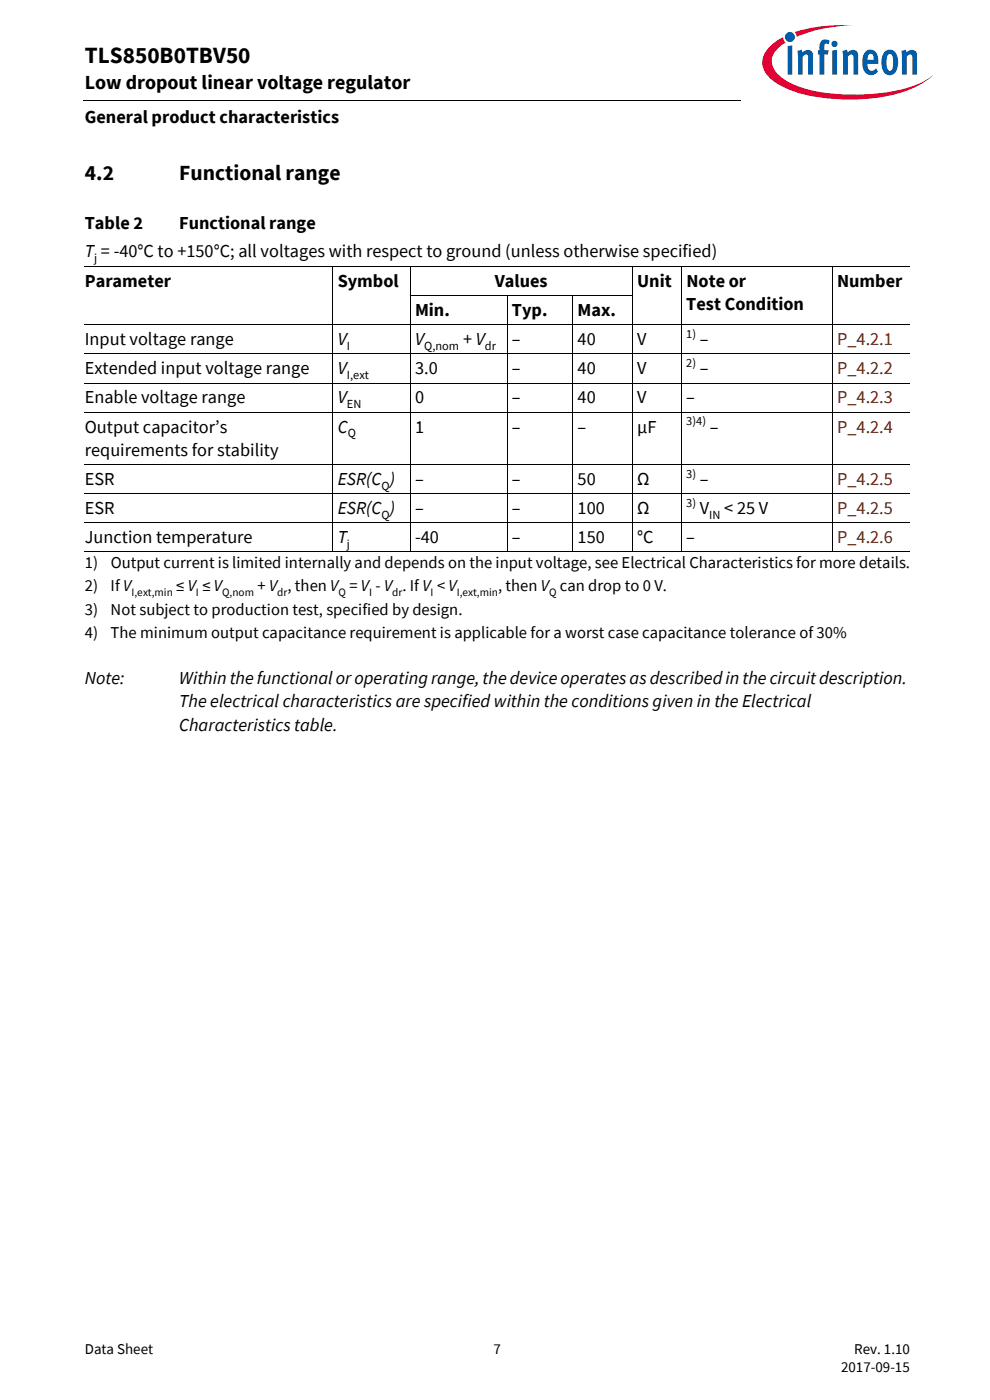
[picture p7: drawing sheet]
<svg xmlns="http://www.w3.org/2000/svg" width="210mm" height="297mm" viewBox="0 0 210 297" stroke-linecap="round" stroke-linejoin="round" font-family="sans-serif">
<defs><g id="words">
<text font-size="4.9" x="18" y="13.4">TLS850B0TBV50</text>
<g font-size="4.6">
<text x="18" y="38.1">4.2</text>
<text x="38" y="38.1">Functional range</text>
</g>
<text font-size="4.2" x="18" y="19">Low dropout linear voltage regulator</text>
<g font-size="3.9">
<text x="18" y="26.2">General product characteristics</text>
<text x="18" y="48.5">Table 2</text>
<text x="38" y="48.5">Functional range</text>
<text x="18" y="54.5">T = -40°C to +150°C; all voltages with respect to ground (unless otherwise specified)</text>
<text x="18" y="60.9">Parameter</text>
<text x="71.6" y="60.9">Symbol</text>
<text x="104.9" y="60.9">Values</text>
<text x="135.1" y="60.9">Unit</text>
<text x="145.6" y="65.8">Test Condition</text>
<text x="145.6" y="60.9">Note or</text>
<text x="177.5" y="60.9">Number</text>
<text x="88" y="67.1">Min.</text>
<text x="108.6" y="67.1">Typ.</text>
<text x="122.5" y="67.1">Max.</text>
<text x="18" y="73.2">Input voltage range</text>
<text x="71.6" y="73.2">V</text>
<text x="88" y="73.2">V</text>
<text x="98.2" y="73.2">+ V</text>
<text x="108.6" y="73.2">–</text>
<text x="122.5" y="73.2">40</text>
<text x="135.1" y="73.2">V</text>
<text x="148.5" y="73.2">–</text>
<text x="18" y="79.4">Extended input voltage range</text>
<text x="71.6" y="79.4">V</text>
<text x="88" y="79.4">3.0</text>
<text x="108.6" y="79.4">–</text>
<text x="122.5" y="79.4">40</text>
<text x="135.1" y="79.4">V</text>
<text x="148.5" y="79.4">–</text>
<text x="18" y="85.6">Enable voltage range</text>
<text x="71.6" y="85.6">V</text>
<text x="88" y="85.6">0</text>
<text x="108.6" y="85.6">–</text>
<text x="122.5" y="85.6">40</text>
<text x="135.1" y="85.6">V</text>
<text x="145.6" y="85.6">–</text>
<text x="18" y="91.8">Output capacitor’s</text>
<text x="71.6" y="91.8">C</text>
<text x="88" y="91.8">1</text>
<text x="108.6" y="91.8">–</text>
<text x="122.5" y="91.8">–</text>
<text x="135.1" y="91.8">µF</text>
<text x="150.5" y="91.8">–</text>
<text x="18" y="96.7">requirements for stability</text>
<text x="18" y="102.9">ESR</text>
<text x="71.6" y="102.9">ESR(C )</text>
<text x="88" y="102.9">–</text>
<text x="108.6" y="102.9">–</text>
<text x="122.5" y="102.9">50</text>
<text x="135.1" y="102.9">Ω</text>
<text x="148.5" y="102.9">–</text>
<text x="18" y="109.1">ESR</text>
<text x="71.6" y="109.1">ESR(C )</text>
<text x="88" y="109.1">–</text>
<text x="108.6" y="109.1">–</text>
<text x="122.5" y="109.1">100</text>
<text x="135.1" y="109.1">Ω</text>
<text x="148.5" y="109.1">V</text>
<text x="153.6" y="109.1">&lt; 25 V</text>
<text x="18" y="115.2">Junction temperature</text>
<text x="71.6" y="115.2">T</text>
<text x="88" y="115.2">-40</text>
<text x="108.6" y="115.2">–</text>
<text x="122.5" y="115.2">150</text>
<text x="135.1" y="115.2">°C</text>
<text x="145.6" y="115.2">–</text>
<text x="18" y="145.1">Note:</text>
<text x="38" y="145.1">Within the functional or operating range, the device operates as described inthe circuit description.</text>
<text x="38" y="150.1">The electrical characteristics are specified within the conditions given in the Electrical</text>
<text x="38" y="155">Characteristics table.</text>
</g>
<g font-size="3.9" fill="#802600">
<text x="177.5" y="73.2">P_4.2.1</text>
<text x="177.5" y="79.4">P_4.2.2</text>
<text x="177.5" y="85.6">P_4.2.3</text>
<text x="177.5" y="91.8">P_4.2.4</text>
<text x="177.5" y="102.9">P_4.2.5</text>
<text x="177.5" y="109.1">P_4.2.5</text>
<text x="177.5" y="115.2">P_4.2.6</text>
</g>
<g font-size="3.5">
<text x="18" y="120.5">1)</text>
<text x="18" y="125.5">2)</text>
<text x="23.5" y="125.5">If V</text>
<text x="23.5" y="120.5">Output current is limited internally and depends on the input voltage, see Electrical Characteristics for more details.</text>
<text x="37.4" y="125.5">≤ V ≤ V</text>
<text x="54.6" y="125.5">+ V , then V = V - V . If V &lt; V</text>
<text x="105.7" y="125.5">, then V can drop to 0 V.</text>
<text x="18" y="130.4">3)</text>
<text x="23.5" y="130.4">Not subject to production test, specified by design.</text>
<text x="18" y="135.4">4)</text>
<text x="23.5" y="135.4">The minimum output capacitance requirement is applicable for a worst case capacitance tolerance of 30%</text>
</g>
<g font-size="3.2">
<text x="18" y="287.3">Data Sheet</text>
<text x="104.7" y="287.3">7</text>
<text x="181.2" y="287.3">Rev. 1.10</text>
<text x="178.4" y="291.2">2017-09-15</text>
</g>
<g font-size="2.6">
<text x="20" y="55.5">j</text>
<text x="145.6" y="71.7">1)</text>
<text x="73.6" y="74.2">I</text>
<text x="90" y="74.2">Q,nom</text>
<text x="102.8" y="74.2">dr</text>
<text x="145.6" y="77.9">2)</text>
<text x="73.6" y="80.4">I,ext</text>
<text x="73.6" y="86.6">EN</text>
<text x="73.8" y="92.7">Q</text>
<text x="145.6" y="90.2">3)4)</text>
<text x="145.6" y="101.3">3)</text>
<text x="80.9" y="103.8">Q</text>
<text x="145.6" y="107.5">3)</text>
<text x="80.9" y="110">Q</text>
<text x="150.4" y="110">IN</text>
<text x="73.6" y="116.2">j</text>
</g>
<g font-size="2.4">
<text x="27.9" y="126.4">I,ext,min</text>
<text x="41.6" y="126.4">I</text>
<text x="47.1" y="126.4">Q,nom</text>
<text x="58.8" y="126.4">dr</text>
<text x="71.8" y="126.4">Q</text>
<text x="78.3" y="126.4">I</text>
<text x="83.2" y="126.4">dr</text>
<text x="91.3" y="126.4">I</text>
<text x="96.9" y="126.4">I,ext,min</text>
<text x="116.5" y="126.4">Q</text>
</g>
</g></defs>
<path d="M17.7 21.3l.1 .1z" fill="#000"/>
<path d="M17.8 21.4h140.5" fill="none" stroke="#000" stroke-width=".21"/>
<path d="M157.3 5.1h42.7v21.5h-42.7z" fill="#fff"/>
<path d="M168.6 6.8l.4 1 1.4-.5a31.9 31.9 0 0 1 10.7-1.9 32.2 32.2 0 0 0-12.5 1.4zM163.4 9.8a4.3 4.3 0 0 0 0 6.9 21.8 21.8 0 0 0 11.7 4.1 38.5 38.5 0 0 0 18.7-2.1 14.3 14.3 0 0 0 4.2-2.8 18.4 18.4 0 0 1-8.8 3.5 40.4 40.4 0 0 1-20.2-1.2l-1.6-.7a6.4 6.4 0 0 1-3.7-4.4 5.1 5.1 0 0 1 2.9-4.1l-.3-.3-.2-.8-1 .5z" fill-rule="evenodd" fill="#e30034"/>
<path d="M166.5 7.8a1.06 1.06 0 0 0 2.1 0 1.06 1.06 0 0 0-2.1 0zM167.1 9.8v6h.9v-6.2zM169.1 10.8l.2 1.3v3.7h.9v-3.8l.7-.4h.3l.2 .3v3.9h1v-3.9a1.21 1.21 0 0 0-.8-1.3 1.21 1.21 0 0 0-1.4 .5l-.1-.6zM174.3 8.6a2.41 2.41 0 0 0-.5 2.1h-.3v.9h.3v4.2h1v-4.2h.8l.2-.9h-1v-.9a.49 .49 0 0 1 .3-.6 .49 .49 0 0 1 .6 .2l.3-.7a1.45 1.45 0 0 0-1.7-.1zM176.5 10.7v5.1h1v-5.2zM176.3 9.3a.7 .7 0 0 0 1.4 0 .7 .7 0 0 0-1.4 0zM178.7 10.8l.1 5h1v-3.8a.64 .64 0 0 1 .5-.5 .64 .64 0 0 1 .7 .4v3.9h1v-3.9a1.22 1.22 0 0 0-.8-1.3 1.22 1.22 0 0 0-1.4 .5l-.2-.6zM183.7 10.8a3.9 3.9 0 0 0-.1 4.7 1.76 1.76 0 0 0 2.6-.3l-.4-.7a.99 .99 0 0 1-1.6 .1l-.2-1.1h2.3v-.2a2.3 2.3 0 0 0-1.5-2.8h-.5zM184.2 11.7a.65 .65 0 0 1 .9-.2 .65 .65 0 0 1 .2 .9v.3h-1.3zM187.7 10.9a3.9 3.9 0 0 0 .1 4.8 1.68 1.68 0 0 0 2.6-1.5 3.8 3.8 0 0 0-.7-3.3 1.59 1.59 0 0 0-2 0zM188.4 11.6l.2-.1a.86 .86 0 0 1 .8 1.2v.7a1.26 1.26 0 0 1-.6 1.7 2.12 2.12 0 0 1-.7-2.4l.1-.9zM191.2 10.8l.1 5h1v-3.8l.7-.4h.3l.2 .3v3.9h1v-4.2a1.08 1.08 0 0 0-.6-1 1.08 1.08 0 0 0-1.3 .2l-.4 .3v-.6z" fill-rule="evenodd" fill="#005da9"/>
<g fill="none" stroke="#000" stroke-width=".21">
<path d="M18 56.6h175M70.6 56.5v60.6M87 56.5v60.6M134.1 56.5v60.6M144.5 56.5v60.6M176.5 56.5v60.6M18 68.9h175M18 75.1h175M86.9 62.7h47.2M107.5 62.7v54.4M121.5 62.7v54.4M18 81.3h175"/>
<path d="M18 87.4h175M18 98.5h175M18 104.7h175M18 110.9h175M18 117h175"/>
</g>
<use href="#words"/>
</svg>
